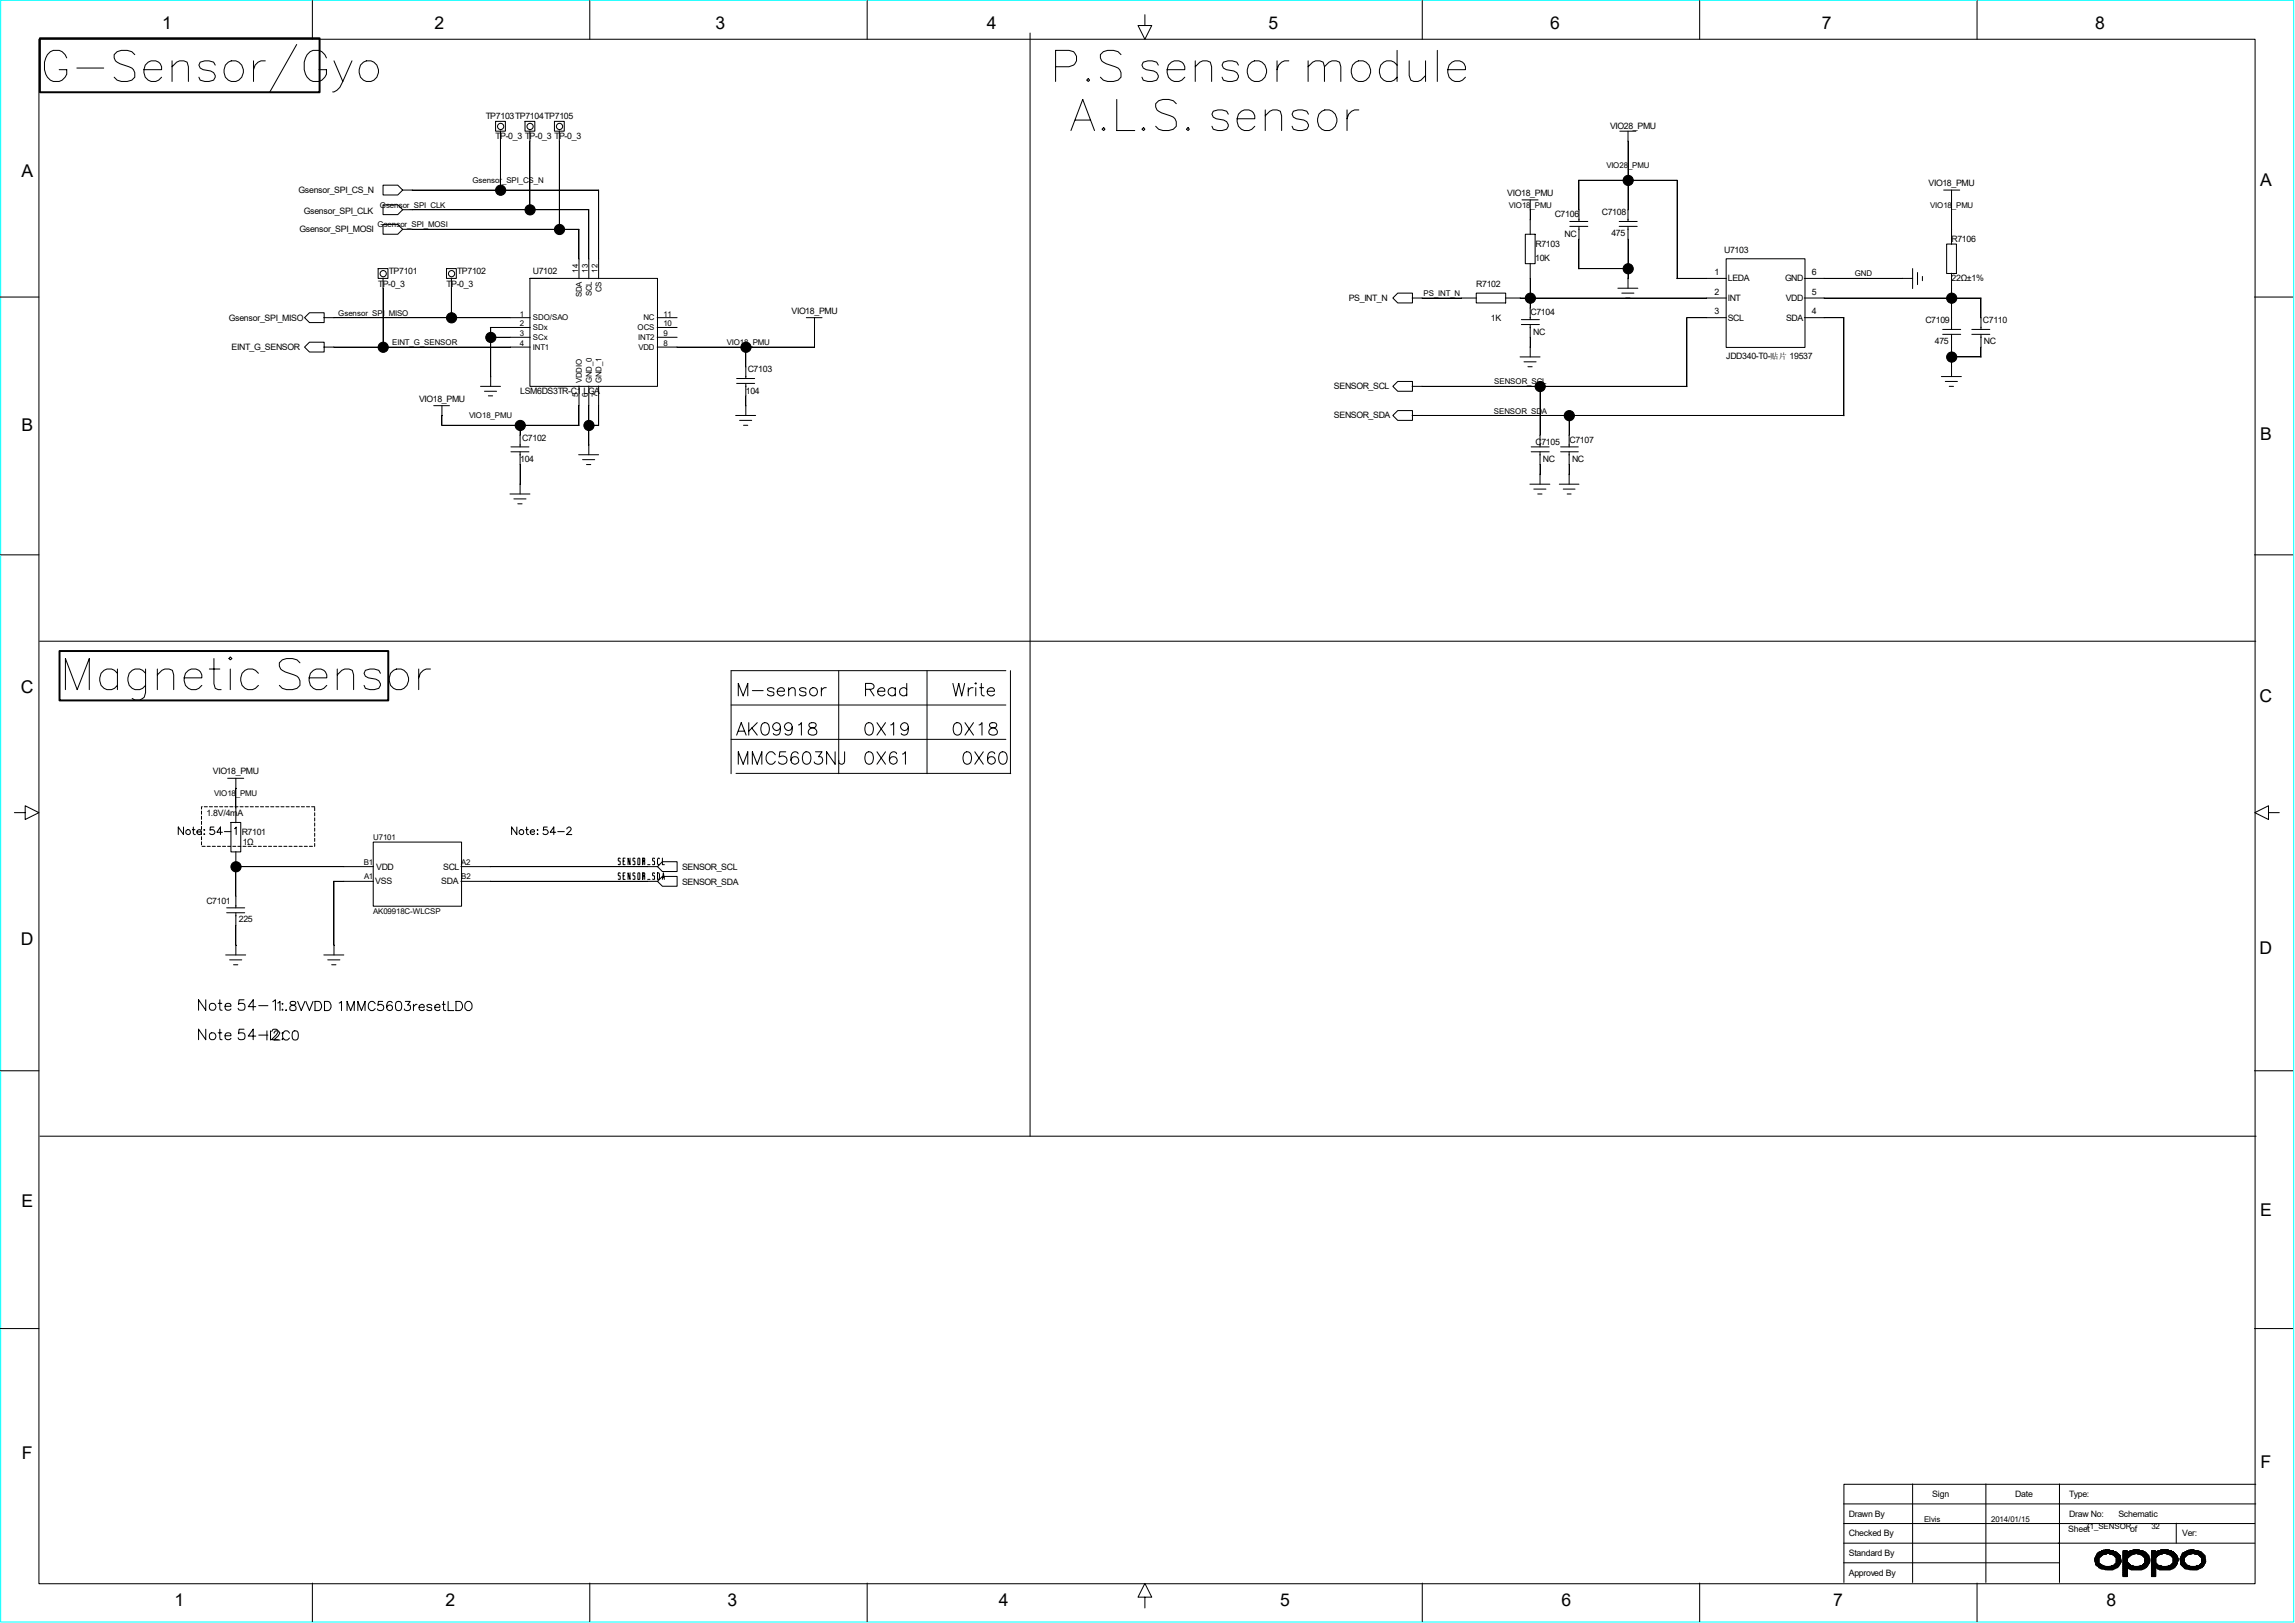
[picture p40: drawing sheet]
<svg xmlns="http://www.w3.org/2000/svg" width="297mm" height="210mm" viewBox="0 0 297 210" stroke-linecap="round" stroke-linejoin="round" font-family="sans-serif">
<defs><g id="words">
<g font-size="2.3">
<text x="21" y="3.8">1</text>
<text x="56.2" y="3.8">2</text>
<text x="92.6" y="3.8">3</text>
<text x="127.7" y="3.8">4</text>
<text x="164.2" y="3.8">5</text>
<text x="200.6" y="3.8">6</text>
<text x="235.8" y="3.8">7</text>
<text x="271.1" y="3.8">8</text>
<text x="2.8" y="22.9">A</text>
<text x="292.5" y="24.1">A</text>
<text x="2.8" y="55.8">B</text>
<text x="292.5" y="56.9">B</text>
<text x="2.7" y="89.7">C</text>
<text x="292.4" y="90.8">C</text>
<text x="2.7" y="122.3">D</text>
<text x="292.4" y="123.4">D</text>
<text x="2.8" y="156.2">E</text>
<text x="292.5" y="157.3">E</text>
<text x="2.8" y="188.8">F</text>
<text x="292.5" y="189.9">F</text>
<text x="22.6" y="207.8">1</text>
<text x="57.7" y="207.8">2</text>
<text x="94.2" y="207.8">3</text>
<text x="129.2" y="207.8">4</text>
<text x="165.7" y="207.8">5</text>
<text x="202.1" y="207.8">6</text>
<text x="237.2" y="207.8">7</text>
<text x="272.6" y="207.8">8</text>
</g>
<g font-size="1.1">
<text x="62.9" y="15.4">TP7103TP7104TP7105</text>
<text x="208.4" y="16.7">VIO28_PMU</text>
<text x="64.1" y="18">TP-0_3 TP-0_3 TP-0_3</text>
<text x="38.7" y="25">Gsensor_SPI_CS_N</text>
<text x="39.3" y="27.6">Gsensor_SPI_CLK</text>
<text x="195.1" y="25.4">VIO18_PMU</text>
<text x="201.2" y="28.1">C7106</text>
<text x="207.3" y="27.9">C7108</text>
<text x="249.6" y="24.1">VIO18_PMU</text>
<text x="38.8" y="30">Gsensor_SPI_MOSI</text>
<text x="50.3" y="35.5">TP7101</text>
<text x="59.2" y="35.5">TP7102</text>
<text x="69" y="35.5">U7102</text>
<text x="198.7" y="33.8">10K</text>
<text x="198.7" y="31.9">R7103</text>
<text x="202.5" y="30.6">NC</text>
<text x="208.5" y="30.5">475</text>
<text x="221.9" y="35.6">1</text>
<text x="223.1" y="32.7">U7103</text>
<text x="234.5" y="35.6">6</text>
<text x="252.6" y="31.3">R7106</text>
<text x="29.6" y="41.5">Gsensor_SPI_MISO</text>
<text x="48.9" y="37.1">TP-0_3</text>
<text x="57.8" y="37.1">TP-0_3</text>
<text x="102.4" y="40.6">VIO18_PMU</text>
<text x="174.5" y="38.9">PS_INT_N</text>
<text x="191.1" y="37.1">R7102</text>
<text x="193" y="41.5">1K</text>
<text x="198.1" y="40.8">C7104</text>
<text x="221.9" y="40.7">3</text>
<text x="221.9" y="38.1">2</text>
<text x="223.6" y="38.9">INT</text>
<text x="223.6" y="36.4">LEDA</text>
<text x="223.6" y="41.5">SCL</text>
<text x="231" y="36.4">GND</text>
<text x="231.1" y="38.9">VDD</text>
<text x="231.1" y="41.5">SDA</text>
<text x="234.5" y="38.1">5</text>
<text x="234.5" y="40.7">4</text>
<text x="249.2" y="41.8">C7109</text>
<text x="252.6" y="36.4">22Ω±1%</text>
<text x="256.6" y="41.8">C7110</text>
<text x="30" y="45.3">EINT_G_SENSOR</text>
<text x="198.4" y="43.3">NC</text>
<text x="223.4" y="46.4">JDD340-T0-贴片 19537</text>
<text x="250.4" y="44.5">475</text>
<text x="256.8" y="44.5">NC</text>
<text x="54.2" y="52">VIO18_PMU</text>
<text x="67.3" y="51">LSM6DS3TR-C1 LGA</text>
<text x="96.5" y="51">104</text>
<text x="96.8" y="48.2">C7103</text>
<text x="172.6" y="50.4">SENSOR_SCL</text>
<text x="67.3" y="59.8">104</text>
<text x="67.6" y="57">C7102</text>
<text x="172.6" y="54.1">SENSOR_SDA</text>
<text x="198.7" y="57.6">C7105</text>
<text x="199.7" y="59.8">NC</text>
<text x="203.1" y="57.3">C7107</text>
<text x="203.5" y="59.8">NC</text>
<text x="27.6" y="100.2">VIO18_PMU</text>
<text x="26.7" y="105.6">1.8V/4mA</text>
<text x="31.3" y="108">R7101</text>
<text x="31.4" y="109.3">1Ω</text>
<text x="48.7" y="112.5">VDD</text>
<text x="57.4" y="112.5">SCL</text>
<text x="88.3" y="112.6">SENSOR_SCL</text>
<text x="26.7" y="117">C7101</text>
<text x="30.9" y="119.3">225</text>
<text x="48.6" y="114.4">VSS</text>
<text x="57.1" y="114.4">SDA</text>
<text x="88.3" y="114.5">SENSOR_SDA</text>
<text x="239.3" y="196.3">Drawn By</text>
<text x="250.1" y="193.7">Sign</text>
<text x="260.8" y="193.7">Date</text>
<text x="267.8" y="193.7">Type:</text>
<text x="267.8" y="196.3">Draw No:</text>
<text x="274.2" y="196.3">Schematic</text>
<text x="239.3" y="198.8">Checked By</text>
<text x="239.3" y="201.3">Standard By</text>
<text x="239.3" y="203.9">Approved By</text>
<text x="267.7" y="198.3">Sheet</text>
<text x="275.7" y="198.3">of</text>
<text x="282.4" y="198.8">Ver:</text>
</g>
<g font-size="1">
<text x="61.1" y="23.7">Gsensor_SPI_CS_N</text>
<text x="207.9" y="21.8">VIO28_PMU</text>
<text x="48.9" y="29.4">Gsensor_SPI_MOSI</text>
<text x="49.1" y="26.9">Gsensor_SPI_CLK</text>
<text x="195.3" y="26.9">VIO18_PMU</text>
<text x="249.8" y="26.9">VIO18_PMU</text>
<text x="74.8" y="35.3" transform="rotate(-90 74.8 35.3)">14</text>
<text x="76.1" y="35.3" transform="rotate(-90 76.1 35.3)">13</text>
<text x="77.3" y="35.3" transform="rotate(-90 77.3 35.3)">12</text>
<text x="240" y="35.8">GND</text>
<text x="43.8" y="40.9">Gsensor_SPI_MISO</text>
<text x="67.3" y="41">1</text>
<text x="69" y="41.4">SDO/SAO</text>
<text x="75.3" y="38.5" transform="rotate(-90 75.3 38.5)">SDA</text>
<text x="76.6" y="38.4" transform="rotate(-90 76.6 38.4)">SCL</text>
<text x="77.9" y="37.8" transform="rotate(-90 77.9 37.8)">CS</text>
<text x="83.3" y="41.4">NC</text>
<text x="85.9" y="41">11</text>
<text x="184.2" y="38.3">PS_INT_N</text>
<text x="50.8" y="44.7">EINT_G_SENSOR</text>
<text x="67.3" y="44.8">4</text>
<text x="67.3" y="43.5">3</text>
<text x="67.3" y="42.2">2</text>
<text x="69" y="42.7">SDx</text>
<text x="69" y="43.9">SCx</text>
<text x="69" y="45.3">INT1</text>
<text x="82.5" y="42.7">OCS</text>
<text x="82.6" y="43.9">INT2</text>
<text x="82.6" y="45.3">VDD</text>
<text x="85.9" y="43.5">9</text>
<text x="85.9" y="44.8">8</text>
<text x="85.9" y="42.2">10</text>
<text x="94.1" y="44.7">VIO18_PMU</text>
<text x="74.8" y="51.3" transform="rotate(-90 74.8 51.3)">5</text>
<text x="75.3" y="49.6" transform="rotate(-90 75.3 49.6)">VDDIO</text>
<text x="76.1" y="51.3" transform="rotate(-90 76.1 51.3)">6</text>
<text x="76.6" y="49.6" transform="rotate(-90 76.6 49.6)">GND_0</text>
<text x="77.3" y="51.3" transform="rotate(-90 77.3 51.3)">7</text>
<text x="77.9" y="49.6" transform="rotate(-90 77.9 49.6)">GND_1</text>
<text x="193.3" y="53.5">SENSOR_SDA</text>
<text x="193.4" y="49.7">SENSOR_SCL</text>
<text x="60.7" y="54.1">VIO18_PMU</text>
<text x="27.7" y="103">VIO18_PMU</text>
<text x="47.1" y="111.9">B1</text>
<text x="47.1" y="113.8">A1</text>
<text x="48.3" y="108.7">U7101</text>
<text x="59.7" y="111.9">A2</text>
<text x="59.7" y="113.8">B2</text>
<text x="48.3" y="118.2">AK09918C-WLCSP</text>
<text x="249" y="196.9">Elvis</text>
<text x="257.7" y="196.9">2014/01/15</text>
<text x="269.9" y="197.9">71_SENSOR</text>
<text x="278.4" y="197.9">32</text>
</g>
</g></defs>
<path d="M.1 0h296.7v209.9h-296.7z" fill="none" stroke="#0ff" stroke-width=".13"/>
<g fill="none" stroke="#000" stroke-width=".13">
<path d="M5 5.1h286.8v199.8h-286.8zM8.6 7.5a1.41 1.41 0 0 0-1.3-1 1.41 1.41 0 0 0-1.4 1 2.21 2.21 0 0 0 1 3 1.36 1.36 0 0 0 1.7-1.5h-.9M9.9 8.8h3.5M17.4 7.1a1.81 1.81 0 0 0-2.6 0 .99 .99 0 0 0 .7 1.2l1.2 .3a1.06 1.06 0 0 1 .7 1.4 1.81 1.81 0 0 1-2.6 0M18.6 9h2.3a1.14 1.14 0 0 0-1.1-1.2 1.14 1.14 0 0 0-1.2 1.2 1.26 1.26 0 0 0 .8 1.5 1.26 1.26 0 0 0 1.5-.5M22.3 8.6l.6-.6 .3-.1h.6l.4 .1 .2 .6v1.9M22.3 7.9v2.6M27.9 8.4l-.3-.4-.5-.1h-.6l-.6 .1-.2 .4 .2 .4 .4 .2 1 .2 .3 .2 .3 .4v.2l-.3 .4-.5 .1h-.6l-.6-.1-.2-.4M29.2 8.4a1.34 1.34 0 0 1 2.3 .4 1.34 1.34 0 0 1-1.6 1.7 1.39 1.39 0 0 1-.7-2.1zM32.8 7.9v2.6M34.3 7.9a1.27 1.27 0 0 0-1.5 1.1M38.4 5.8l-3.5 6.1"/>
<path d="M40.4 .1v5M42.2 7.5a1.41 1.41 0 0 0-1.3-1 1.41 1.41 0 0 0-1.4 1 2.21 2.21 0 0 0 1 3 1.36 1.36 0 0 0 1.7-1.5h-.9M43.2 7.9l1.2 2.6M45.6 7.9l-1.2 2.6a1.63 1.63 0 0 1-1.3 1.4M46.7 8.4a1.34 1.34 0 0 1 2.3 .4 1.34 1.34 0 0 1-1.6 1.7 1.39 1.39 0 0 1-.7-2.1zM64.1 15.7h1.3v1.3h-1.3zM64.8 16.9v7.7M67.9 15.7h1.3v1.3h-1.3zM68.6 16.9v10.3M71.8 15.7h1.2v1.3h-1.2zM72.4 16.9v12.8M76.3 .1v5"/>
<path d="M112.2 .1v5M133.3 4.3v142.7M136.6 8.6h1.7a1.08 1.08 0 0 0 1-.7 1.08 1.08 0 0 0-.4-1.2l-.6-.2h-1.7v4M138.6 16.9l1.5-4 1.5 4M139.1 15.5h2M140.8 10.2l.2 .2-.2 .1-.2-.1zM142.6 16.7l.2-.2 .2 .2-.2 .2zM144.5 12.9v4h2.4M145.1 7.1a1.81 1.81 0 0 0-2.7 0 .99 .99 0 0 0 .8 1.2l1.1 .3a1.06 1.06 0 0 1 .8 1.4 1.81 1.81 0 0 1-2.7 0M148 16.5l.2 .2-.2 .2-.2-.2zM148.2 1.9v1.4h.9l-.9 1.8-.9-1.8h.9M149.9 8.4l-.2-.4-.6-.1h-.6l-.5 .1-.2 .4 .2 .4 .3 .2 1 .2 .4 .2 .2 .4v.2l-.2 .4-.6 .1h-.6l-.5-.1-.2-.4"/>
<path d="M151 9h2.3a1.14 1.14 0 0 0-1.1-1.2 1.14 1.14 0 0 0-1.2 1.2 1.26 1.26 0 0 0 .8 1.5 1.26 1.26 0 0 0 1.5-.5M152.2 13.4a1.81 1.81 0 0 0-2.6 0 .99 .99 0 0 0 .7 1.2l1.2 .4a1.06 1.06 0 0 1 .7 1.3 1.81 1.81 0 0 1-2.6 0M153.8 16.5l.1 .2-.1 .2-.3-.2zM154.7 8.6l.6-.6 .4-.1h.5l.4 .1 .2 .6v1.9M154.7 7.9v2.6M159 14.8l-.3-.4-.5-.2h-.6l-.6 .2-.2 .4 .2 .4 .4 .2 1 .1 .3 .2 .3 .4v.2l-.3 .4-.5 .2h-.6l-.6-.2-.2-.4M160.1 15.4h2.3a1.14 1.14 0 0 0-1.2-1.2 1.14 1.14 0 0 0-1.1 1.2 1.26 1.26 0 0 0 .7 1.4 1.26 1.26 0 0 0 1.6-.5M160.3 8.4l-.2-.4-.6-.1h-.6l-.6 .1-.1 .4 .1 .4 .4 .2 1 .2 .4 .2 .2 .4v.2l-.2 .4-.6 .1h-.6l-.6-.1-.1-.4M161.6 8.4a1.34 1.34 0 0 1 2.3 .4 1.34 1.34 0 0 1-1.6 1.7 1.39 1.39 0 0 1-.7-2.1zM163.7 15l.6-.6 .4-.2h.6l.4 .2 .2 .6v1.9M163.7 14.2v2.7M165.3 7.9v2.6"/>
<path d="M166.8 7.9a1.27 1.27 0 0 0-1.5 1.1M169.3 8.6l.6-.6 .4-.1h.5l.4 .1 .2 .6v1.9M169.3 7.9v2.6M169.3 14.8l-.2-.4-.6-.2h-.5l-.6 .2-.2 .4 .2 .4 .4 .2 .9 .1 .4 .2 .2 .4v.2l-.2 .4-.6 .2h-.5l-.6-.2-.2-.4M170.7 14.8a1.34 1.34 0 0 1 2.3 .3 1.34 1.34 0 0 1-1.6 1.8 1.39 1.39 0 0 1-.7-2.1zM171.4 8.6l.6-.6 .4-.1h.5l.5 .1 .1 .6v1.9M174.3 14.2v2.7M175 8.4a1.34 1.34 0 0 1 2.4 .4 1.34 1.34 0 0 1-1.6 1.7 1.39 1.39 0 0 1-.8-2.1zM175.9 14.2a1.27 1.27 0 0 0-1.6 1.2M180.8 8.4a1.26 1.26 0 0 0-1.6-.5 1.26 1.26 0 0 0-.7 1.5 1.24 1.24 0 0 0 .9 1.1 1.24 1.24 0 0 0 1.4-.5M180.8 6.5v4M182.4 7.9v1.9l.2 .6 .4 .1h.5l.4-.1 .6-.6"/>
<path d="M184.1 .1v5M184.5 7.9v2.6M186 6.5v4M187.4 9h2.3a1.14 1.14 0 0 0-1.2-1.2 1.14 1.14 0 0 0-1.1 1.2 1.26 1.26 0 0 0 .7 1.5 1.26 1.26 0 0 0 1.6-.5M209.6 17h2.1M210.7 17v11.7M220 .1v5M255.9 .1v5M0 38.4h5M48.9 34.8h1.3v1.2h-1.3zM49.6 29h1.9l.6 .7-.6 .6h-1.9zM49.6 26.5h1.9l.6 .6-.6 .7h-1.9z"/>
<path d="M49.6 24h1.9l.6 .6-.6 .6h-1.9zM49.6 36v9M52.1 27.1h24.1v9M52.1 29.7h22.8v6.4M52.1 24.6h25.4v11.5M57.8 34.8h1.3v1.2h-1.3zM58.4 36v5.1M68.6 36h16.5v14h-16.5v-14h2.5M180.9 37.9h1.9v1.3h-1.9l-.6-.6zM182.8 38.6h8.3M191.1 37.9h3.8v1.3h-3.8zM194.8 38.6h28.6"/>
<path d="M197 25.9h2.1M197.4 30.3h1.3v3.8h-1.3zM198 25.9v4.5M198 34.1v7.3M203.2 29.3h2.3M203.2 28.7h2.3M204.3 34.8h6.4M204.3 23.3h12.7v12.8M204.3 23.3v5.4M204.3 29.3v5.5M209.4 37.3h2.6M209.5 29.3h2.4"/>
<path d="M209.5 28.7h2.4M209.9 37.9h1.6M210.7 29.3v8M217 36h6.4M223.4 33.5h10.2v11.5h-10.2zM233.5 38.6h22.9v4M233.5 36h14M247.5 34.8v2.5M248.2 35.3v1.5M248.8 35.8v.5M251.5 24.6h2.1M251.9 31.6h1.3v3.8h-1.3z"/>
<path d="M252.6 24.6v7M252.6 35.3v7.3M291.8 38.4h5M39.4 41.1l.6-.6h2v1.2h-2zM39.4 44.9l.6-.6h2v1.3h-2zM41.9 41.1h26.7M41.9 44.9h26.7M56.1 52.5h2.1M57.1 55h17.8M57.2 52.5v2.6M62.2 50h2.6M62.7 50.6h1.6"/>
<path d="M63.2 51.2h.6M63.5 42.4h5.1M63.5 43.6h5.1M63.5 42.4v7.6M66.1 58.5h2.4M66.1 57.8h2.4M67.3 55v2.8M67.3 58.5v5.4M74.9 58.8h2.6M74.9 50v5.1M75.4 59.5h1.6M76.2 55h1.3"/>
<path d="M76.2 50v8.8M77.5 50v5.1M85 41.1h2.6M85 44.9h20.4M85 42.4h2.6M85 43.6h2.6M95.2 53.8h2.6M95.3 49.6h2.4M95.3 49h2.4M95.7 54.4h1.6M96.2 55h.6M96.5 44.9v4.1"/>
<path d="M96.5 49.6v4.2M104.4 41.1h2M105.4 41.1v3.9M180.9 49.4h1.9v1.2h-1.9l-.6-.6zM180.9 53.1h1.9v1.3h-1.9l-.6-.6zM182.8 50h35.5M182.8 53.8h55.8M196.7 46.2h2.6M196.9 42h2.3M196.9 41.4h2.3M197.2 46.8h1.6M197.7 47.5h.6"/>
<path d="M198 42v4.2M198.2 58.5h2.3M198.2 57.8h2.3M199.3 50v7.8M199.3 58.5v4.2M202 58.5h2.3M202 57.8h2.3M203.1 53.8v4M203.1 58.5v4.2M218.3 41.1h5.1M218.3 41.1v8.9M233.5 41.1h5.1v12.7"/>
<path d="M251.2 48.7h2.6M251.4 43.3h2.3M251.4 42.6h2.3M251.8 49.4h1.5M252.3 50h.5M252.5 46.2h3.9M252.6 43.3v5.4M255.2 43.3h2.3M255.2 42.6h2.3M256.4 43.3v2.9M0 71.8h5M66 63.9h2.6"/>
<path d="M66.5 64.6h1.6M67 65.2h.6M75.9 60.1h.6M198 62.7h2.6M198.5 63.3h1.6M199 63.9h.6M201.8 62.7h2.5M202.3 63.3h1.5M202.8 63.9h.5M291.8 71.8h5M5.1 83h286.8M8.5 89.2v-4l1.5 4 1.6-4v4"/>
<path d="M15.2 87.1a1.26 1.26 0 0 0-1.6-.5 1.26 1.26 0 0 0-.7 1.5 1.24 1.24 0 0 0 .9 1.1 1.24 1.24 0 0 0 1.4-.5M15.2 86.6v2.6M18.8 86.6v3a1.06 1.06 0 0 1-.6 .9 1.06 1.06 0 0 1-1.1-.1M18.8 87.1a1.26 1.26 0 0 0-1.5-.5 1.26 1.26 0 0 0-.7 1.5 1.24 1.24 0 0 0 .9 1.1 1.24 1.24 0 0 0 1.3-.5M20.4 87.3l.6-.6 .3-.1h.6l.4 .1 .2 .6v1.9M20.4 86.6v2.6M23.8 87.7h2.3a1.14 1.14 0 0 0-1.1-1.2 1.14 1.14 0 0 0-1.2 1.2 1.26 1.26 0 0 0 .8 1.5 1.26 1.26 0 0 0 1.5-.5M27.1 86.6h1.3M27.7 85.2v3.3l.2 .6 .3 .1h.4M29.8 85l.2 .2-.2 .2-.2-.2zM29.8 86.6v2.6M33.4 87.1a1.26 1.26 0 0 0-1.5-.5 1.26 1.26 0 0 0-.7 1.5 1.24 1.24 0 0 0 .9 1.1 1.24 1.24 0 0 0 1.3-.5"/>
<path d="M38.8 85.8a1.81 1.81 0 0 0-2.6 0 .99 .99 0 0 0 .7 1.2l1.2 .3a1.06 1.06 0 0 1 .7 1.4 1.81 1.81 0 0 1-2.6 0M40 87.7h2.3a1.14 1.14 0 0 0-1.2-1.2 1.14 1.14 0 0 0-1.1 1.2 1.26 1.26 0 0 0 .7 1.5 1.26 1.26 0 0 0 1.6-.5M43.6 87.3l.6-.6 .4-.1h.6l.4 .1 .2 .6v1.9M43.6 86.6v2.6M49.2 87.1l-.2-.4-.6-.1h-.5l-.6 .1-.2 .4 .2 .4 .4 .2 .9 .2 .4 .2 .2 .4v.2l-.2 .4-.6 .1h-.5l-.6-.1-.2-.4M50.5 87.1a1.34 1.34 0 0 1 2.4 .4 1.34 1.34 0 0 1-1.6 1.7 1.39 1.39 0 0 1-.8-2.1zM54.2 86.6v2.6M55.7 86.6a1.27 1.27 0 0 0-1.5 1.1M94.6 91.2h35.6M94.6 95.7h35.6M95.3 95.1l.6-1.6 .7 1.6M95.5 94.6h.8"/>
<path d="M95.5 90v-1.6l.7 1.6 .6-1.6v1.6M95.5 98.9v-1.6l.7 1.6 .6-1.6v1.6M96.9 93.5v1.6M97.3 94.2l.7 .9M97.4 89.4h1.4M97.4 98.9v-1.6l.6 1.6 .6-1.6v1.6M98 93.5l-1.1 1.1M98.7 93.6a.51 .51 0 0 1 .8 .2 1.02 1.02 0 0 1-.4 1.3h-.2a.99 .99 0 0 1-.2-1.5zM100.2 89.2a.51 .51 0 0 0-.9 0 .84 .84 0 0 0 .8 .4l.1 .2a.51 .51 0 0 1-.9 0M100.3 97.7a.59 .59 0 0 0-.8-.3 .83 .83 0 0 0-.4 .9 .83 .83 0 0 0 .8 .6l.4-.4M100.6 89.5h.9a.47 .47 0 0 0-.5-.5 .47 .47 0 0 0-.4 .5 .52 .52 0 0 0 .3 .5 .52 .52 0 0 0 .6-.2M101 94.1a.51 .51 0 0 1-.7 .4 .51 .51 0 0 1-.2-.8 .51 .51 0 0 1 .8 .1 1.42 1.42 0 0 1-.1 1.2 .52 .52 0 0 1-.7-.1"/>
<path d="M101.7 97.3h-.8l-.1 .7a.57 .57 0 0 1 .9 0 .57 .57 0 0 1-.1 .8 .6 .6 0 0 1-.8-.2M102.1 89.3l.3-.3 .4 .1 .1 .2v.7M102.1 89v1M102.5 94.1a.51 .51 0 0 1-.6 .4 .51 .51 0 0 1-.3-.8 .51 .51 0 0 1 .8 .1 1.42 1.42 0 0 1-.1 1.2 .52 .52 0 0 1-.7-.1M103.3 97.5a.44 .44 0 0 0-.7-.1 1.33 1.33 0 0 0-.2 1.3 .51 .51 0 0 0 .9 0 .51 .51 0 0 0-.3-.8 .51 .51 0 0 0-.6 .5M103.3 93.8h.2l.2-.3v1.6M104.1 97.4a.51 .51 0 0 1 .8 .2 1.02 1.02 0 0 1-.4 1.3h-.2a.99 .99 0 0 1-.2-1.5zM104.3 89.2a.51 .51 0 0 0-.8 0 .84 .84 0 0 0 .8 .4v.2a.51 .51 0 0 1-.8 0M104.8 93.6a.33 .33 0 0 0 .1 .5 .55 .55 0 0 1 .7 .3 .55 .55 0 0 1-.1 .6 .55 .55 0 0 1-.6 .1 .55 .55 0 0 1-.3-.5 .72 .72 0 0 1 .8-.5 .34 .34 0 0 0 .1-.5l-.2-.1zM105.5 97.3h.9l-.5 .6a.51 .51 0 0 1 .6 .6 .51 .51 0 0 1-.7 .4l-.3-.1-.1-.2M106.3 89v1M106.9 89a.57 .57 0 0 0-.6 .5"/>
<path d="M108.1 97.3v1.6l-1.1-1.6v1.6M108.5 86.8v13.3M109.3 97.3v1.2l-.1 .3a.43 .43 0 0 1-.6 0l-.1-.4M112 89.2h.7l.2-.1a.33 .33 0 0 0 0-.6l-.2-.1h-.7v1.6M112.2 93.6a.51 .51 0 0 1 .7 .2 1.02 1.02 0 0 1-.3 1.3h-.2a.99 .99 0 0 1-.2-1.5zM112.2 97.4a.51 .51 0 0 1 .7 .2 1.02 1.02 0 0 1-.3 1.3h-.2a.99 .99 0 0 1-.2-1.5zM112.6 89.2l.5 .8M113.5 93.5l1.1 1.6M113.5 97.3l1.1 1.6M113.6 89.5h.9a.47 .47 0 0 0-.5-.5 .47 .47 0 0 0-.4 .5 .52 .52 0 0 0 .3 .5 .52 .52 0 0 0 .6-.2M114.6 93.5l-1.1 1.6M114.6 97.3l-1.1 1.6"/>
<path d="M115.3 93.8h.1l.3-.3v1.6M115.9 89.2a.52 .52 0 0 0-.8-.1 .52 .52 0 0 0 0 .8 .52 .52 0 0 0 .8-.1M115.9 89v1M116 97.5a.44 .44 0 0 0-.6-.1 1.33 1.33 0 0 0-.2 1.3 .51 .51 0 0 0 .8 0 .51 .51 0 0 0-.2-.8 .51 .51 0 0 0-.7 .5M116.8 97.6l.2-.1 .2-.2v1.6M117.3 89.2a.52 .52 0 0 0-.7-.1 .52 .52 0 0 0 0 .8 .52 .52 0 0 0 .7-.1M117.3 88.4v1.6M117.6 94.1a.51 .51 0 0 1-.7 .4 .51 .51 0 0 1-.2-.8 .51 .51 0 0 1 .8 .1 1.42 1.42 0 0 1-.2 1.2 .52 .52 0 0 1-.7-.1M120 86.8v13.3M123.3 88.4l.4 1.6 .4-1.6 .4 1.6 .3-1.6M123.6 93.6a.51 .51 0 0 1 .8 .2 1.02 1.02 0 0 1-.4 1.3h-.2a.99 .99 0 0 1-.2-1.5zM124.9 97.4a.51 .51 0 0 1 .7 .2 1.02 1.02 0 0 1-.3 1.3h-.2a.99 .99 0 0 1-.2-1.5z"/>
<path d="M124.9 93.5l1.1 1.6M125.3 89v1M125.9 89a.57 .57 0 0 0-.6 .5M126 93.5l-1.1 1.6M126.2 97.3l1.1 1.6M126.2 88.4l.1-.1 .1 .1-.1 .1zM126.3 89v1M126.7 93.8h.2l.2-.3v1.6M126.8 89h.5M127 88.4v1.3l.1 .3h.3M127.3 97.3l-1.1 1.6M127.8 89.5h.9a.47 .47 0 0 0-.5-.5 .47 .47 0 0 0-.4 .5 .52 .52 0 0 0 .3 .5 .52 .52 0 0 0 .6-.2"/>
<path d="M128.1 93.6a.33 .33 0 0 0 .2 .5 .55 .55 0 0 1 .6 .3 .55 .55 0 0 1 0 .6 .55 .55 0 0 1-.6 .1 .55 .55 0 0 1-.3-.5 .72 .72 0 0 1 .8-.5 .34 .34 0 0 0 .1-.5l-.2-.1zM128.7 97.5a.44 .44 0 0 0-.6-.1 1.33 1.33 0 0 0-.2 1.3 .51 .51 0 0 0 .8 0 .51 .51 0 0 0-.2-.8 .51 .51 0 0 0-.7 .5M129.5 97.4a.51 .51 0 0 1 .8 .2 1.02 1.02 0 0 1-.4 1.3h-.2a.99 .99 0 0 1-.2-1.5zM130.2 86.8h-35.6v13.3M130.8 86.8v13.3M1.9 105.2h1.4v-.9l1.7 .9-1.7 .8v-.8M23.7 107v1l-.6-1v1M24.9 107.4h.3M25 107v.8l.3 .2M25.5 107.7h.5v-.3a.31 .31 0 0 0-.4 .1 .31 .31 0 0 0 0 .4 .31 .31 0 0 0 .4 0M26.4 107.4h.1zM26.4 107.9l.1 .1h-.1z"/>
<path d="M27.7 107h-.5v.4a.36 .36 0 0 1 .5 0 .36 .36 0 0 1 0 .6 .36 .36 0 0 1-.6-.2M28.8 107.7h-.7l.4-.7v1M29 107.6h.9M29.3 118.1h2.4M29.3 117.5h2.4M29.5 100.7h2M29.9 106.4h1.3v3.8h-1.3zM30.4 107.2l.2-.2v1M30.5 112.1h17.8M30.5 100.7v5.8M30.5 110.2v7.3M30.5 118.1v5.5"/>
<path d="M43.2 114h5.1M43.2 114v9.6M48.3 109h11.4v8.3h-11.4zM59.6 112.1h25.5M59.6 114h25.5M66.9 107v1l-.7-1v1M68 107.4h.4M68.2 107v.8l.2 .2M68.6 107.7h.6l-.1-.3a.31 .31 0 0 0-.4 .1 .31 .31 0 0 0 0 .4 .31 .31 0 0 0 .5 0M69.5 107.4h.1zM69.6 107.9v.1zM70.8 107h-.4l-.1 .4a.36 .36 0 0 1 .6 0 .36 .36 0 0 1-.1 .6 .36 .36 0 0 1-.5-.2"/>
<path d="M71.9 107.7h-.7l.5-.7v1M72.2 107.6h.8M73.4 107.3l.2-.3h.1l.2 .2-.1 .3-.5 .5h.7M80.3 111.1l-.1-.1-.2 .1 .1 .3 .2 .1v.3h-.3M80.3 113l-.1-.1-.2 .1 .1 .3 .2 .1v.3h-.3M80.6 111.4h.2M80.6 113.3h.2M80.9 111h-.3v.9h.3M80.9 112.9h-.3v.9h.3M81.5 111v.9l-.2-.9v.9M81.5 112.9v.9l-.2-.9v.9M82.2 111.1l-.1-.1-.2 .1 .1 .3 .2 .1v.3h-.3"/>
<path d="M82.2 113l-.1-.1-.2 .1 .1 .3 .2 .1v.3h-.3M82.6 111l.2 .1v.8l-.3-.1zM82.6 112.9l.2 .1v.8l-.3-.1zM83.2 111v.9v-.9h.2v.4h-.2M83.2 112.9v.9v-.9h.2v.4h-.2M83.4 111.4v.1v.4M83.4 113.3v.1v.4M83.8 111.9h.3M83.8 113.8h.3M84.7 111.1v-.1l-.2 .1v.3l.2 .1v.3h-.2M84.7 113v-.1l-.2 .1v.3l.2 .1v.3h-.2M85.1 112.1l.6-.6h1.9v1.3h-1.9z"/>
<path d="M85.1 114l.6-.6h1.9v1.3h-1.9zM85.1 112.9h.2v.2v.6v.1h-.2zM85.3 111.1l-.1-.1-.1 .2v.6l.1 .1 .1-.1M85.7 111v.9h.3M85.7 113.8l.2-.9 .1 .9M85.8 113.5h.1M95.2 100.1h35.6M293.6 105.2v-.9l-1.8 .9 1.8 .8v-.8h1.4M0 138.6h5M26.6 129.4v1.3l-.9-1.3v1.3M26.6 133.2v1.3l-.9-1.3v1.3M28.2 129.8h.5"/>
<path d="M28.2 133.6h.5M28.4 129.4l.1 1.3h.2M28.4 133.2l.1 1.3h.2M29.1 130.2h.8a.3 .3 0 0 0-.3-.4 .44 .44 0 0 0-.5 .6 .44 .44 0 0 0 .8 .2M29.1 134h.8a.3 .3 0 0 0-.3-.4 .44 .44 0 0 0-.5 .6 .44 .44 0 0 0 .8 .2M29.2 123.6h2.6M29.7 124.2h1.6M30.2 124.8h.6M31.6 129.4h-.7v.6a.48 .48 0 0 1 .7-.1 .48 .48 0 0 1-.1 .7 .48 .48 0 0 1-.7-.1M31.6 133.2h-.7v.6a.48 .48 0 0 1 .7-.1 .48 .48 0 0 1-.1 .7 .48 .48 0 0 1-.7-.1M33.1 130.3h-1l.7-.9v1.3M33.1 134.1h-1l.7-.9v1.3"/>
<path d="M33.5 130.1h1.2M33.5 133.9h1.2M34.5 133.4v1.2M35 133.4v1.2M35.2 133.5l.1-.3h.6a.31 .31 0 0 1 0 .5l-.8 .8h.9M35.3 129.6l.3-.2v1.3M35.5 133.7a.36 .36 0 0 1 .4-.3 .36 .36 0 0 1 .3 .3l-.2 .3-.6 .6h.8M35.9 129.8l.3-.2v1.2M36.5 129.9h.1v.1zM36.5 130.7l.1-.1v.1zM36.5 133.7h.1v.1zM36.5 134.5l.1-.1v.1z"/>
<path d="M37 130.7h.1zM37.5 133.7a.46 .46 0 0 0-.6-.3 .46 .46 0 0 0-.3 .5 .53 .53 0 0 0 .1 .5 .53 .53 0 0 0 .6 .1l.2-.2M37.6 129.6l-.1 .3 .3 .1a.41 .41 0 0 1 .4 .2 .41 .41 0 0 1 0 .5l-.2 .1a.38 .38 0 0 1-.5-.2 .36 .36 0 0 1 .3-.5l.3-.1 .2-.2a.5 .5 0 0 0-.7-.2zM38 133.4a.45 .45 0 0 1 .6 .2 1.1 1.1 0 0 1-.2 .9 .45 .45 0 0 1-.6-.1 1.1 1.1 0 0 1 .2-1zM38.5 129.6l.5 1.2 .5-1.2M39.6 129.6l.4 1.2 .5-1.2M40.8 129.6h.4a.62 .62 0 0 1 .4 .6 .62 .62 0 0 1-.4 .6h-.4zM41.9 123.6h2.6M42 129.6h.4a.62 .62 0 0 1 .5 .6 .62 .62 0 0 1-.5 .6h-.4zM42.4 124.2h1.6M42.9 124.8h.6M43.9 129.8l.3-.2v1.2"/>
<path d="M44.9 130.8v-1.2l.5 1.2 .4-1.2v1.2M46.3 130.8v-1.2l.5 1.2 .4-1.2v1.2M48.6 129.9a.46 .46 0 0 0-.6-.3 .46 .46 0 0 0-.3 .4 .53 .53 0 0 0 .1 .6 .53 .53 0 0 0 .5 .1l.3-.2M49.5 129.6h-.5l-.1 .5a.43 .43 0 0 1 .6 0 .43 .43 0 0 1 0 .6 .43 .43 0 0 1-.6-.1M50.8 129.8a.36 .36 0 0 0-.7 0 .64 .64 0 0 0 .3 1 .38 .38 0 0 0 .4-.4 .38 .38 0 0 0-.4-.4 .38 .38 0 0 0-.4 .4M51.4 129.6a.45 .45 0 0 1 .5 .2 1.1 1.1 0 0 1-.1 .9 .45 .45 0 0 1-.6-.1 1.1 1.1 0 0 1 .2-1zM52.5 129.6h.6l-.4 .4a.37 .37 0 0 1 .4 .5 .37 .37 0 0 1-.5 .3l-.2-.1-.1-.1M53.5 130v.8M54 130a.51 .51 0 0 0-.5 .3M54.2 130.3h.7v-.1a.34 .34 0 0 0-.3-.3 .34 .34 0 0 0-.3 .2 .39 .39 0 0 0 0 .6 .39 .39 0 0 0 .6-.1M55.9 130.1l-.1-.1a.4 .4 0 0 0-.6 .1l.2 .2 .4 .1 .1 .2a.36 .36 0 0 1-.7 0M56.3 130.3h.6v-.1a.34 .34 0 0 0-.2-.3 .34 .34 0 0 0-.4 .2 .39 .39 0 0 0 .1 .6 .39 .39 0 0 0 .5-.1"/>
<path d="M57.2 130h.4M57.4 129.6v1.1l.3 .1M58 129.6v1.2h.7M59 129.6h.4a.62 .62 0 0 1 .5 .6 .62 .62 0 0 1-.5 .6h-.4zM60.3 129.8l.1-.2a.6 .6 0 0 1 .7 .4 .6 .6 0 0 1-.4 .8 .59 .59 0 0 1-.6-.4 .59 .59 0 0 1 .2-.6zM291.8 138.6h5M5.2 147h286.8M0 171.9h5M291.8 171.9h5M238.6 194.6h53.3M238.6 199.7h53.2M238.6 197.1h53.2"/>
<path d="M247.5 192v12.8M257 192v12.8M266.5 192v12.8M281.6 197.1v2.6M291.9 192.1h-53.3v12.7M40.4 204.9v4.9M76.3 204.9v4.9M112.2 204.9v4.9M148.2 206.7h.9l-.9-1.8-.9 1.8h.9v1.4M184.1 204.9v4.9M220 204.9v4.9M238.6 202.2h27.9"/>
<path d="M255.9 204.9v4.9M271.1 201.6h.6M271.1 201.7h.5M271.1 201.8h.5M271.1 202h.5M271.1 202.1h.5M271.2 202.2h.4M271.2 201.3h.8M271.2 202.4h.7M271.2 202.5h.8M271.2 201.5v1M271.2 201.4v.8"/>
<path d="M271.3 202.6h.8M271.4 201.2v1.4h.6v.4v-.6M271.4 201.2v1.3M271.4 201h2.5M271.5 201v1.6v-1.5v.1M271.5 202.2v.4h.7M271.5 201a2.22 2.22 0 0 1 2.9 .3l.1 .8a1.54 1.54 0 0 1-1.7 1l-.9-.1-.7-.5-.1-.8zM271.6 201.6l.5-.4 .7-.2 .7 .2 .4 .4v.6l-.4 .4-.7 .1-.7-.1-.5-.4zM271.6 200.9v1.8M271.6 200.8h2.2M271.7 200.8v.7M271.7 202.3v.6"/>
<path d="M271.9 202.5v.5h1.9M271.9 200.8v.7h-.7M272 200.7v.5M272 200.7h1.4M272.1 200.7v.5h-.8M272.1 202.6v.4M272.2 200.7v.4M272.2 202.6v.4M272.2 200.6h.8M272.4 200.7v.4M272.4 202.7v.4M272.5 203.1h1"/>
<path d="M272.5 200.5v.6M272.5 202.7v.4M272.6 200.5v.6h-1.3M272.6 202.7v.4M272.8 200.5v.5M272.8 202.7v.4M272.9 200.5v.5M272.9 202.7v.4M273 200.5v.6h1.2M273 202.7v.4M273.1 200.7v.4M273.1 202.7v.4"/>
<path d="M273.3 200.7v.4M273.3 202.6v.5M273.3 202.6h1M273.4 200.7v.4M273.4 202.6v.5M273.4 201.2h.9M273.5 202.6v.4v-.4M273.5 200.7v.5M273.6 201.3h.8M273.6 200.8v.5M273.6 202.4v.6h-1.5M273.7 201.5h.7"/>
<path d="M273.8 200.8v.7M273.8 202.3v.6M273.9 202.2h.5M273.9 201.6h.5M273.9 201.7h.5M273.9 201.8h.6M273.9 202h.6M273.9 202.1h.6M273.9 200.8v.8M273.9 202.2v.7M274 200.9v2h-2.4M274.2 201v1.7h-2.6"/>
<path d="M274.3 201.2v1.3h-.7M274.4 201.3v1.1h-.7M274.7 202.2h.7M274.7 201h3M274.7 201.2h1.2M274.7 201.6h.6M274.7 201.7h.6M274.7 201.8h.6M274.7 202h.6M274.7 202.1h.6M274.7 202.4h.8M274.7 202.5h1"/>
<path d="M274.7 202.6h1.1M274.7 203h.6M274.7 203.1h.6M274.7 200.8h2.9M274.7 200.7h.6M274.7 203.2h.6M274.7 203.4h.6M274.7 203.5h.6M274.7 203.6h.6M274.7 203.8h.6M274.7 203.9h.6M274.8 200.7h.5v.3v-.2l.9-.2h.6l.3 .1a1.21 1.21 0 0 1 1 .9 1.21 1.21 0 0 1-.4 1.3 2.25 2.25 0 0 1-1.4 .2 .83 .83 0 0 1-.9-.2h-.1v1.1h-.5z"/>
<path d="M274.8 200.7v3.3M274.9 200.7v3.3M275 200.7v3.3M275.2 200.7v3.3M275.3 200.7v3.3h-.6M275.3 201.6l.5-.4 .6-.2 .8 .2 .4 .4v.6l-.4 .4-.8 .1-.6-.1-.5-.4zM275.4 200.8v.8M275.4 202.2v.7M275.5 203h2.1M275.5 200.8v.7h-.8M275.5 202.3v.7M275.6 200.7h1.7"/>
<path d="M275.7 200.7v.6h-1M275.7 202.4v.6M275.8 200.7v.5M275.8 202.6v.5M275.9 200.7v.4M275.9 202.6v.5M276.1 200.5v.6M276.1 202.6v.5M276.1 200.6h.7M276.2 200.5v.6h-1.5M276.2 202.7v.4M276.3 200.5v.6"/>
<path d="M276.3 202.7v.4M276.4 200.5v.5M276.4 202.7v.4M276.6 200.5v.6M276.6 202.7v.4M276.6 201.1h1.2M276.7 200.5v.6M276.7 202.7v.4M276.8 200.5v.6M276.8 202.7v.4M276.9 200.7v.4M276.9 202.6v.5"/>
<path d="M277 201.2h1M277 202.6h.8M277.1 200.7v.4M277.1 202.6v.5M277.2 200.7v.5M277.2 202.6v.5h-1.4M277.3 201.3h.8M277.3 202.5h.7M277.3 200.7v.6M277.3 202.4v.6M277.4 201.5h.7M277.5 200.8v.7"/>
<path d="M277.5 202.3v.7M277.5 202.2h.7M277.5 201.6h.6M277.5 201.7h.7M277.5 201.8h.7M277.5 202.1h.7M277.6 200.8v.8M277.6 202.2v.7M277.7 200.9v2h-3M277.8 201v1.7h-3.1M278 201.2v1.4M278.1 201.3v1.1h-.7"/>
<path d="M278.2 201.8v.2h-.7M278.4 202.2h.6M278.4 201h3M278.4 201.2h1.1M278.4 201.6h.6M278.4 201.7h.6M278.4 201.8h.6M278.4 202h.6M278.4 202.1h.6M278.4 202.4h.7M278.4 202.5h.8M278.4 202.6h1.1"/>
<path d="M278.4 203h.6M278.4 203.1h.6M278.4 200.8h2.9M278.4 200.7h.6M278.4 203.2h.6M278.4 203.4h.6M278.4 203.5h.6M278.4 203.6h.6M278.4 203.8h.6M278.4 203.9h.6M278.5 200.7h.5v.3v-.2h.1a2.02 2.02 0 0 1 2.4 .3l.1 .2a.49 .49 0 0 1 .2 .8 1.18 1.18 0 0 1-1.6 1h-.2a.83 .83 0 0 1-.9-.2h-.1v1.1h-.5zM278.5 200.7v3.3"/>
<path d="M278.6 200.7v3.3M278.7 200.7v3.3M278.8 200.7v3.3M279 200.7v3.3h-.6M279.1 200.8v.7h-.7M279.1 202.3v.6M279.2 203h2.1M279.2 200.7v.6h-.8M279.2 202.4v.6M279.3 200.7h1.7M279.4 200.7v.5M279.4 202.6v.4"/>
<path d="M279.4 201.2l.7-.2 .8 .2 .4 .4v.6l-.4 .4-.8 .1-.7-.1-.4-.4v-.6zM279.5 200.7v.4M279.5 202.6v.5M279.6 200.5v.6M279.6 202.6v.5M279.7 200.5v.6h-1.3M279.7 202.6v.5M279.9 200.5v.6M279.9 202.7v.4M280 200.5v.5M280 202.7v.4M280.1 200.5v.5"/>
<path d="M280.1 202.7v.4M280.2 200.5v.5M280.2 202.7v.4M280.3 201.1h1.2M280.4 200.5v.6M280.4 202.7v.4M280.5 200.5v.6M280.5 202.7v.4M280.6 200.5v.6M280.6 202.6v.5M280.7 201.2h.9M280.8 200.7v.4"/>
<path d="M280.8 202.6v.5M280.8 202.6h.7M280.9 200.7v.5M280.9 202.6v.5h-1.5M281 201.3h.8M281 202.5h.6M281 200.7v.6M281 202.4v.6M281.1 201.5h.7M281.1 200.8v.7M281.1 202.3v.7M281.2 202.2h.6"/>
<path d="M281.2 201.6h.7M281.2 201.7h.7M281.2 201.8h.7M281.2 202h.7M281.2 202.1h.6M281.3 200.8v2.1M281.4 200.9v2h-3M281.5 201v1.7h-3.1M281.6 201.2v1.4M281.8 201.3v1.1h-.7M282.1 201.7h.6M282.2 201.8h.5"/>
<path d="M282.2 202h.5M282.2 202.2h.5M282.2 201.6h.5M282.2 202.4h.6M282.3 201.3v1.2h.7M282.3 202.1h.4M282.4 201.2h.8M282.4 202.6h.8M282.4 201v1.6M282.5 201h2.4M282.5 200.9v1.8M282.5 201a2.06 2.06 0 0 1 2.8 .3l.2 .8-.4 .6-.8 .4-1.5-.1-.5-.5-.1-.8z"/>
<path d="M282.6 202.9h2.4M282.7 200.9v2M282.7 200.8h2.1M282.8 200.8v.7h-.6M282.8 202.2v.8M282.9 200.8v.5h-.5M282.9 202.3v.7M283 200.7h1.3M283 201.2l.8-.2 .8 .2 .3 .4v.6l-.3 .4-.8 .1-.8-.1-.3-.4v-.6zM283 200.7v.5M283 202.4v.6M283.2 200.7v.4"/>
<path d="M283.2 202.6v.4M283.3 200.6h.6M283.3 200.7v.4M283.3 202.6v.5M283.4 200.7v.4M283.4 202.7v.4M283.5 200.5v.6h-1M283.5 202.7v.4M283.7 200.5v.6M283.7 202.7v.4M283.8 200.5v.5M283.8 202.7v.4"/>
<path d="M283.9 200.5v.6M283.9 202.7v.4M284 201.1h1.1M284.1 200.7v.4M284.1 202.7v.4M284.2 200.7v.4M284.2 202.7v.4M284.3 200.7v.4M284.3 202.6v.5M284.4 200.7v.4M284.4 202.6v.5h-1M284.5 201.2h.7"/>
<path d="M284.6 200.7v.5M284.6 202.6v.4h-1.9M284.6 201.3h.7M284.6 202.5h.6M284.7 200.8v.5M284.7 202.4v.6M284.8 201.5h.5M284.8 200.8v.7M284.8 202.3v.6M284.9 202.2h.4M284.9 201.6h.4M284.9 201.7h.4"/>
<path d="M284.9 201.8h.6M284.9 202h.6M284.9 202.1h.6M284.9 200.9v2M285.1 201v1.7h-2.6M285.2 201.2v1.4h-.9M285.3 201.3v1.1h-.5"/>
<circle cx="64.8" cy="16.4" r=".4"/>
<circle cx="68.6" cy="16.4" r=".4"/>
<circle cx="72.4" cy="16.4" r=".4"/>
<circle cx="49.6" cy="35.4" r=".4"/>
<circle cx="58.4" cy="35.4" r=".4"/>
<circle cx="64.8" cy="24.6" r=".66"/>
<circle cx="68.6" cy="27.2" r=".66"/>
<circle cx="72.4" cy="29.7" r=".66"/>
<circle cx="198.1" cy="38.6" r=".66"/>
<circle cx="210.7" cy="34.8" r=".66"/>
<circle cx="210.7" cy="23.3" r=".66"/>
<circle cx="252.6" cy="38.6" r=".66"/>
<circle cx="49.6" cy="44.9" r=".66"/>
<circle cx="58.4" cy="41.1" r=".66"/>
<circle cx="63.5" cy="43.7" r=".66"/>
<circle cx="67.3" cy="55.1" r=".66"/>
<circle cx="76.2" cy="55.1" r=".66"/>
<circle cx="96.5" cy="44.9" r=".66"/>
<circle cx="199.3" cy="50" r=".66"/>
<circle cx="203.1" cy="53.8" r=".66"/>
<circle cx="252.6" cy="46.2" r=".66"/>
<circle cx="105.3" cy="89.5" r=".53"/>
<circle cx="24.3" cy="107.7" r=".32"/>
<circle cx="30.5" cy="112.2" r=".66"/>
<circle cx="67.5" cy="107.7" r=".32"/>
<circle cx="27.5" cy="130.3" r=".45"/>
<circle cx="27.5" cy="134.1" r=".45"/>
</g>
<g fill="#000">
<path d="M198 27.1v1.3z" fill-rule="evenodd"/>
<path d="M196.8 38.6h1.2z" fill-rule="evenodd"/>
<path d="M198 38.6v1.2z" fill-rule="evenodd"/>
<path d="M210.7 34.8v1.2z" fill-rule="evenodd"/>
<path d="M252.6 37.3v1.3z" fill-rule="evenodd"/>
<path d="M57.2 53.8v1.2z" fill-rule="evenodd"/>
<path d="M63.5 42.4v1.2z" fill-rule="evenodd"/>
<path d="M67.3 55v1.3z" fill-rule="evenodd"/>
<path d="M76.2 55h1.3z" fill-rule="evenodd"/>
<path d="M96.5 51.2v1.3z" fill-rule="evenodd"/>
<path d="M198 43.6v1.3z" fill-rule="evenodd"/>
<path d="M252.6 44.9v1.3z" fill-rule="evenodd"/>
<path d="M252.6 46.2v1.3z" fill-rule="evenodd"/>
<path d="M256.4 44.9v1.3z" fill-rule="evenodd"/>
<path d="M199.3 60.1v1.3z" fill-rule="evenodd"/>
<path d="M203.1 60.1v1.3z" fill-rule="evenodd"/>
<path d="M43.2 114h1.3z" fill-rule="evenodd"/>
<circle cx="64.8" cy="24.6" r=".67"/>
<circle cx="68.6" cy="27.2" r=".67"/>
<circle cx="72.4" cy="29.7" r=".67"/>
<circle cx="198.1" cy="38.6" r=".67"/>
<circle cx="210.7" cy="34.8" r=".67"/>
<circle cx="210.7" cy="23.3" r=".67"/>
<circle cx="252.6" cy="38.6" r=".67"/>
<circle cx="49.6" cy="44.9" r=".67"/>
<circle cx="58.4" cy="41.1" r=".67"/>
<circle cx="63.5" cy="43.7" r=".67"/>
<circle cx="67.3" cy="55.1" r=".67"/>
<circle cx="76.2" cy="55.1" r=".67"/>
<circle cx="96.5" cy="44.9" r=".67"/>
<circle cx="199.3" cy="50" r=".67"/>
<circle cx="203.1" cy="53.8" r=".67"/>
<circle cx="252.6" cy="46.2" r=".67"/>
<circle cx="30.5" cy="112.2" r=".67"/>
</g>
<path d="M5.2 5h36.2v6.9h-36.2zM7.7 84.2h42.5v6.4h-42.5z" fill="none" stroke="#000" stroke-width=".25"/>
<path d="M26.1 104.4h14.6v5.1h-14.6z" fill="none" stroke="#000" stroke-width=".13" stroke-dasharray=".4 .3"/>
<use href="#words"/>
</svg>
